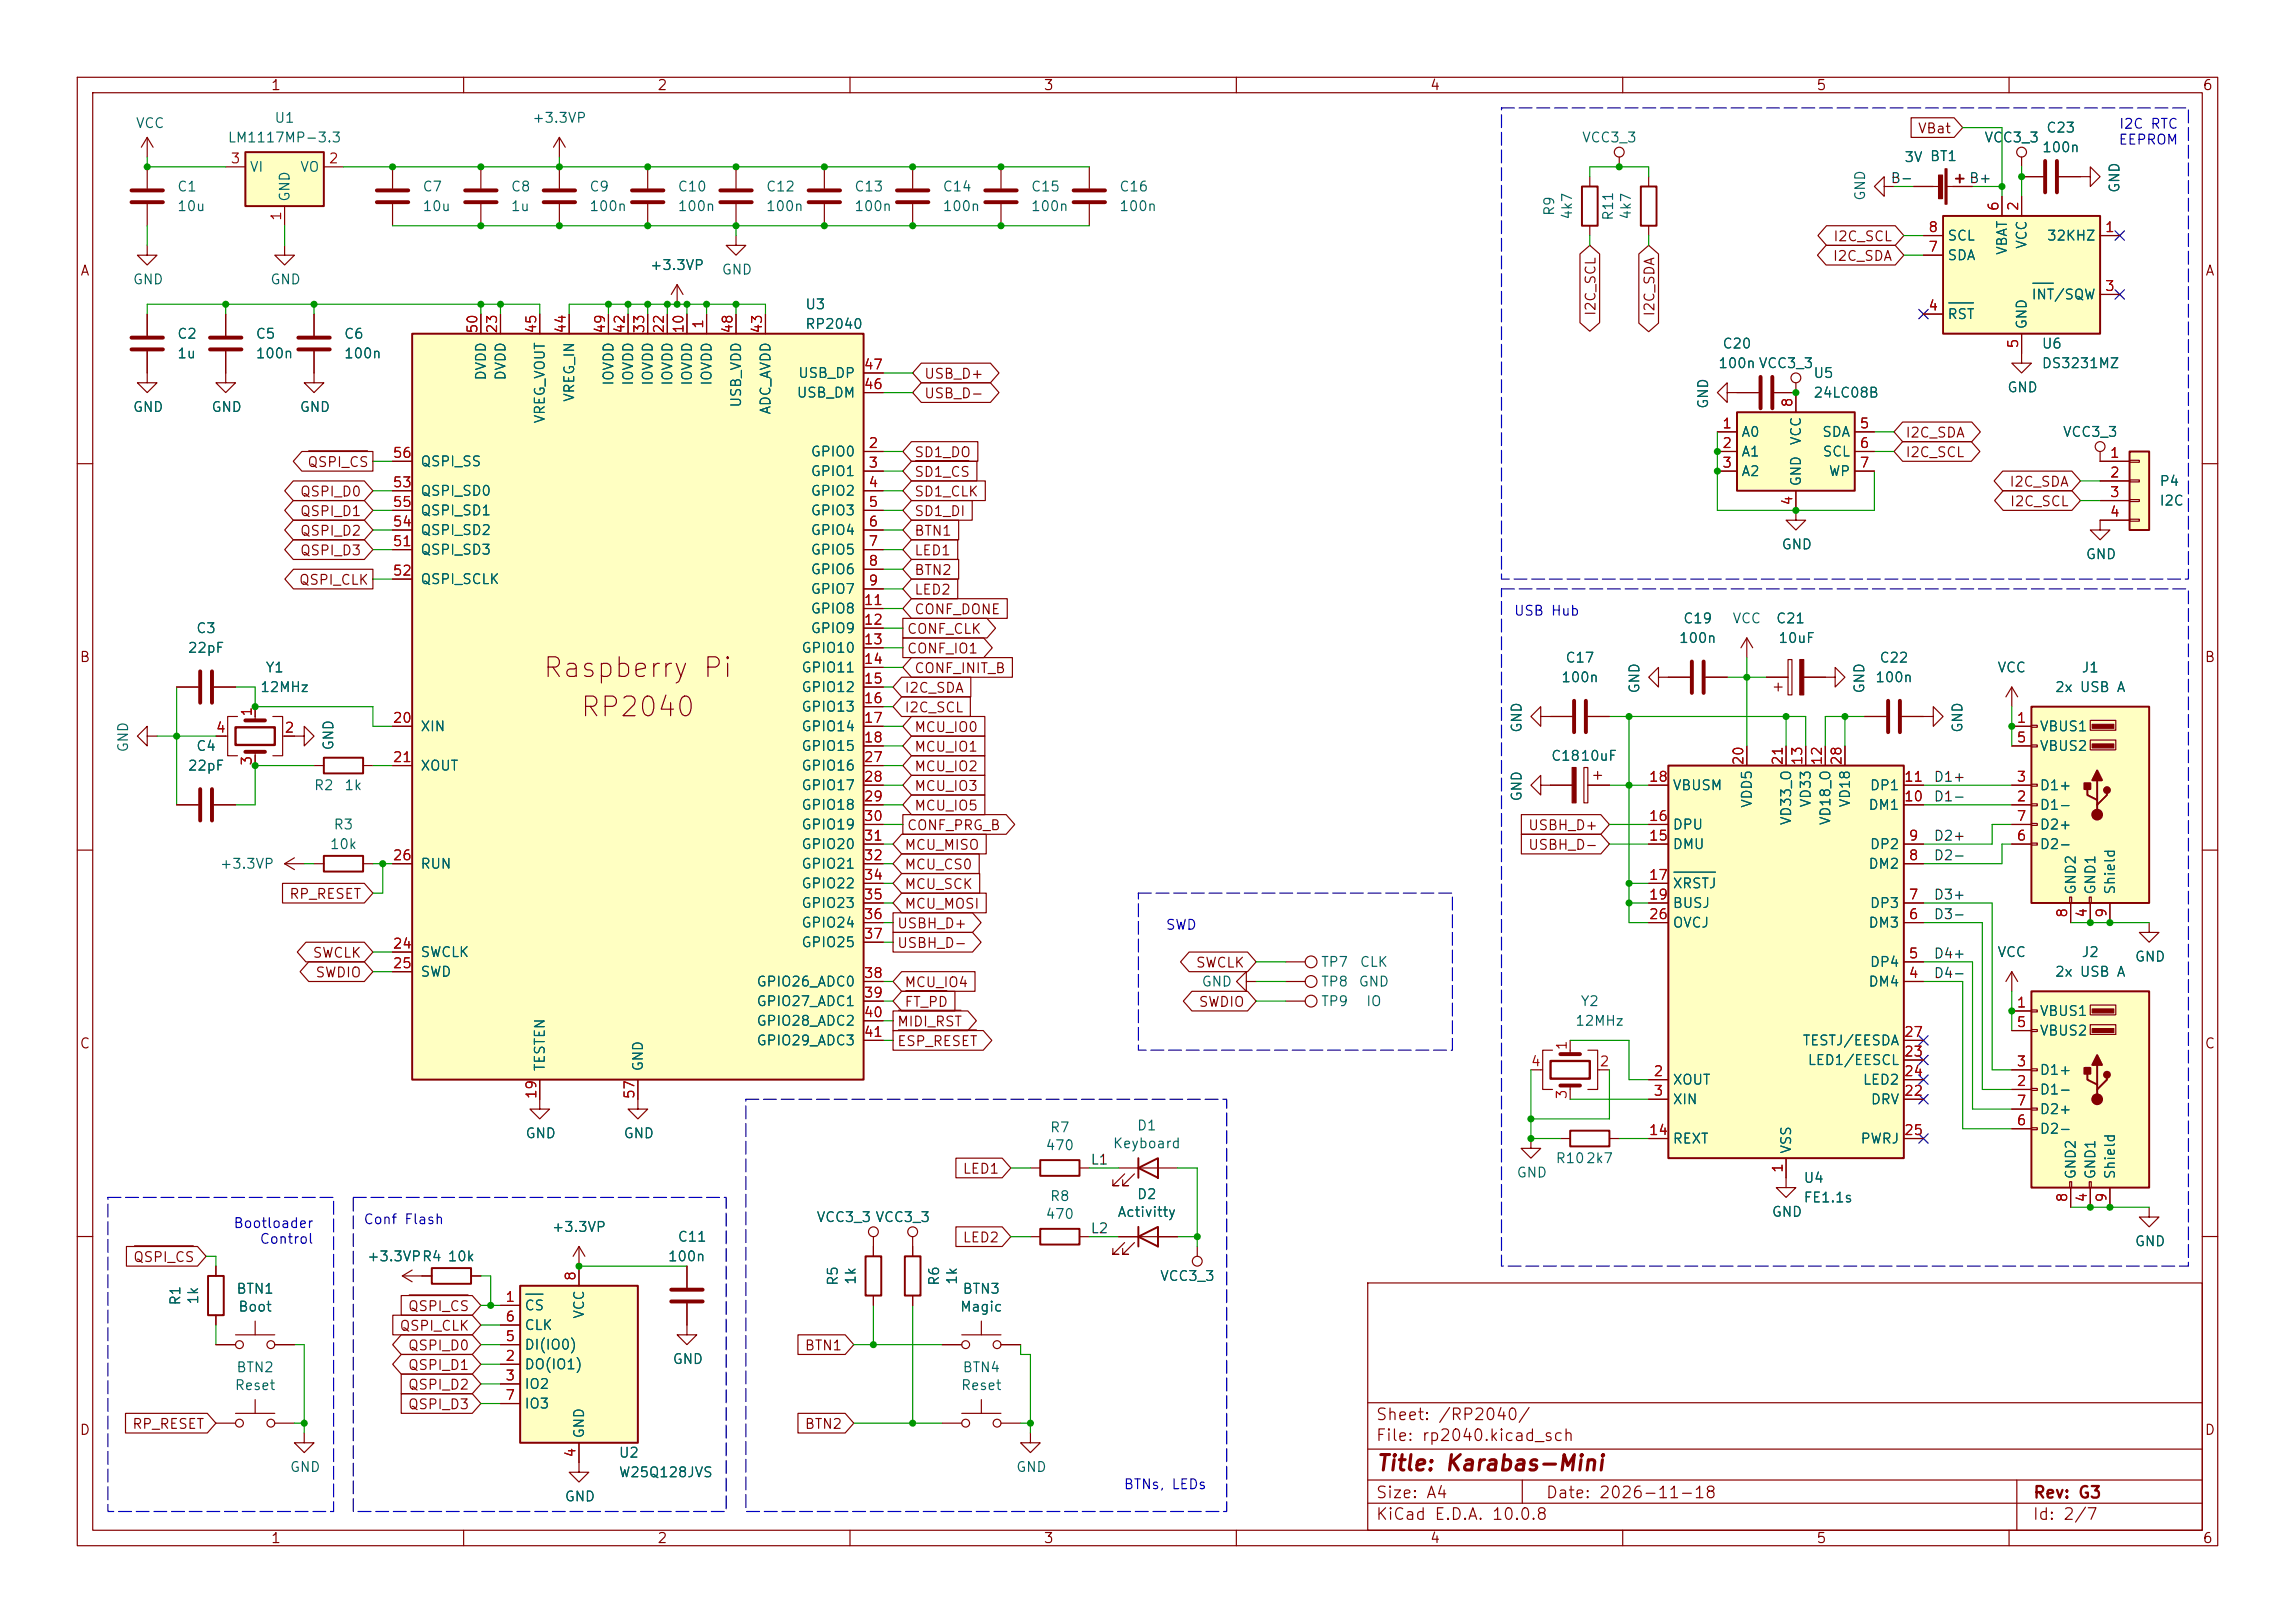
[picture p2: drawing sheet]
<svg xmlns="http://www.w3.org/2000/svg" width="297mm" height="210mm" viewBox="0 0 297 210" stroke-linecap="round" stroke-linejoin="round" font-family="sans-serif">
<defs><g id="words">
<g font-size="2.5" fill="#840000">
<text x="70.1" y="88.3">Raspberry Pi</text>
<text x="74.9" y="93.4">RP2040</text>
</g>
<text font-size="2" fill="#840000" x="178" y="190.8">Title: Karabas-Mini</text>
<g font-size="1.5" fill="#840000">
<text x="178" y="184.1">Sheet: /RP2040/</text>
<text x="178" y="186.8">File: rp2040.kicad_sch</text>
<text x="178" y="197">KiCad E.D.A. 10.0.8</text>
<text x="178" y="194.2">Size: A4</text>
<text x="200" y="194.2">Date: 2026-11-18</text>
<text x="263" y="197">Id: 2/7</text>
<text x="263" y="194.2">Rev: G3</text>
</g>
<g font-size="1.3" fill="#840000">
<text x="35" y="12">1</text>
<text x="85" y="12">2</text>
<text x="135" y="12">3</text>
<text x="185" y="12">4</text>
<text x="235" y="12">5</text>
<text x="285" y="12">6</text>
<text x="248.1" y="17.6">VBat</text>
<text x="10.3" y="36">A</text>
<text x="237.1" y="34.1">I2C_SDA</text>
<text x="237.2" y="31.5">I2C_SCL</text>
<text x="285.3" y="36">A</text>
<text x="206.8" y="41" transform="rotate(-90 206.8 41)">I2C_SCL</text>
<text x="214.4" y="41" transform="rotate(-90 214.4 41)">I2C_SDA</text>
<text x="119.5" y="49.3">USB_D+</text>
<text x="119.5" y="51.9">USB_D-</text>
<text x="118.2" y="59.5">SD1_DO</text>
<text x="246.5" y="59.5">I2C_SCL</text>
<text x="246.5" y="56.9">I2C_SDA</text>
<text x="38.7" y="64.6">QSPI_D0</text>
<text x="39.7" y="60.7">QSPI_CS</text>
<text x="118.2" y="62">SD1_CS</text>
<text x="118.2" y="64.6">SD1_CLK</text>
<text x="260" y="63.3">I2C_SDA</text>
<text x="260" y="65.8">I2C_SCL</text>
<text x="38.7" y="67.1">QSPI_D1</text>
<text x="38.7" y="69.6">QSPI_D2</text>
<text x="118.2" y="69.6">BTN1</text>
<text x="118.2" y="67.1">SD1_DI</text>
<text x="38.6" y="76">QSPI_CLK</text>
<text x="38.7" y="72.2">QSPI_D3</text>
<text x="118.2" y="72.2">LED1</text>
<text x="118.2" y="74.7">BTN2</text>
<text x="118.2" y="77.3">LED2</text>
<text x="117.3" y="82.3">CONF_CLK</text>
<text x="118.2" y="79.8">CONF_DONE</text>
<text x="10.2" y="86">B</text>
<text x="117" y="90">I2C_SDA</text>
<text x="117.3" y="84.9">CONF_IO1</text>
<text x="118.2" y="87.4">CONF_INIT_B</text>
<text x="285.2" y="86">B</text>
<text x="117" y="92.5">I2C_SCL</text>
<text x="118.2" y="95">MCU_IO0</text>
<text x="118.2" y="100.1">MCU_IO2</text>
<text x="118.2" y="97.6">MCU_IO1</text>
<text x="117.3" y="107.7">CONF_PRG_B</text>
<text x="118.2" y="102.7">MCU_IO3</text>
<text x="118.2" y="105.2">MCU_IO5</text>
<text x="197.7" y="107.7">USBH_D+</text>
<text x="117" y="110.3">MCU_MISO</text>
<text x="117" y="112.8">MCU_CS0</text>
<text x="197.7" y="110.3">USBH_D-</text>
<text x="37.4" y="116.6">RP_RESET</text>
<text x="117" y="115.4">MCU_SCK</text>
<text x="117" y="117.9">MCU_MOSI</text>
<text x="40.4" y="124.2">SWCLK</text>
<text x="116" y="120.4">USBH_D+</text>
<text x="116" y="123">USBH_D-</text>
<text x="154.7" y="125.5">SWCLK</text>
<text x="40.7" y="126.8">SWDIO</text>
<text x="117" y="128.1">MCU_IO4</text>
<text x="117" y="130.6">FT_PD</text>
<text x="155" y="130.6">SWDIO</text>
<text x="10.2" y="136">C</text>
<text x="116" y="135.7">ESP_RESET</text>
<text x="116" y="133.1">MIDI_RST</text>
<text x="285.2" y="136">C</text>
<text x="124.5" y="152.2">LED1</text>
<text x="124.5" y="161.1">LED2</text>
<text x="17.2" y="163.6">QSPI_CS</text>
<text x="51.6" y="172.5">QSPI_CLK</text>
<text x="52.7" y="170">QSPI_CS</text>
<text x="52.7" y="177.6">QSPI_D1</text>
<text x="52.7" y="175">QSPI_D0</text>
<text x="104.1" y="175">BTN1</text>
<text x="10.2" y="186">D</text>
<text x="17" y="185.2">RP_RESET</text>
<text x="52.7" y="182.7">QSPI_D3</text>
<text x="52.7" y="180.1">QSPI_D2</text>
<text x="104.1" y="185.2">BTN2</text>
<text x="285.2" y="186">D</text>
<text x="35" y="200">1</text>
<text x="85" y="200">2</text>
<text x="135" y="200">3</text>
<text x="185" y="200">4</text>
<text x="235" y="200">5</text>
<text x="285" y="200">6</text>
</g>
<g font-size="1.3" fill="#006464">
<text x="17.5" y="16.9">VCC</text>
<text x="35.4" y="16.2">U1</text>
<text x="68.8" y="16.2">+3.3VP</text>
<text x="264.7" y="17.5">C23</text>
<text x="29.4" y="18.7">LM1117MP-3.3</text>
<text x="32.2" y="22.6">VI</text>
<text x="38.8" y="22.6">VO</text>
<text x="204.6" y="18.7">VCC3_3</text>
<text x="246.4" y="21.3">3V BT1</text>
<text x="256.7" y="18.7">VCC3_3</text>
<text x="264.2" y="20">100n</text>
<text x="22.8" y="25.1">C1</text>
<text x="22.8" y="27.6">10u</text>
<text x="37.8" y="26.2" transform="rotate(-90 37.8 26.2)">GND</text>
<text x="54.6" y="25.1">C7</text>
<text x="54.6" y="27.6">10u</text>
<text x="66" y="25.1">C8</text>
<text x="66" y="27.6">1u</text>
<text x="76.2" y="25.1">C9</text>
<text x="76.2" y="27.6">100n</text>
<text x="87.6" y="25.1">C10</text>
<text x="87.6" y="27.6">100n</text>
<text x="99" y="25.1">C12</text>
<text x="99" y="27.6">100n</text>
<text x="110.5" y="25.1">C13</text>
<text x="110.5" y="27.6">100n</text>
<text x="121.9" y="25.1">C14</text>
<text x="121.9" y="27.6">100n</text>
<text x="133.3" y="25.1">C15</text>
<text x="133.3" y="27.6">100n</text>
<text x="144.8" y="25.1">C16</text>
<text x="144.8" y="27.6">100n</text>
<text x="201.4" y="28" transform="rotate(-90 201.4 28)">R9</text>
<text x="203.8" y="28.5" transform="rotate(-90 203.8 28.5)">4k7</text>
<text x="209.1" y="28.6" transform="rotate(-90 209.1 28.6)">R11</text>
<text x="211.4" y="28.5" transform="rotate(-90 211.4 28.5)">4k7</text>
<text x="241.7" y="26.1" transform="rotate(-90 241.7 26.1)">GND</text>
<text x="274.6" y="25" transform="rotate(-90 274.6 25)">GND</text>
<text x="84" y="35.3">+3.3VP</text>
<text x="93.3" y="35.8">GND</text>
<text x="251.9" y="34">SDA</text>
<text x="251.9" y="31.4">SCL</text>
<text x="260" y="33.1" transform="rotate(-90 260 33.1)">VBAT</text>
<text x="262.6" y="32.3" transform="rotate(-90 262.6 32.3)">VCC</text>
<text x="264.8" y="31.4">32KHZ</text>
<text x="17.1" y="37.1">GND</text>
<text x="34.9" y="37.1">GND</text>
<text x="104.1" y="40.3">U3</text>
<text x="251.9" y="41.6">RST</text>
<text x="262.8" y="39.1">INT/SQW</text>
<text x="22.8" y="44.1">C2</text>
<text x="22.8" y="46.7">1u</text>
<text x="33" y="44.1">C5</text>
<text x="33" y="46.7">100n</text>
<text x="44.4" y="44.1">C6</text>
<text x="44.4" y="46.7">100n</text>
<text x="104.1" y="42.9">RP2040</text>
<text x="222.3" y="48">100n VCC3_3</text>
<text x="222.8" y="45.4">C20</text>
<text x="262.6" y="42.7" transform="rotate(-90 262.6 42.7)">GND</text>
<text x="264.1" y="45.4">U6</text>
<text x="264.1" y="48">DS3231MZ</text>
<text x="17.1" y="53.6">GND</text>
<text x="27.3" y="53.6">GND</text>
<text x="38.7" y="53.6">GND</text>
<text x="63.2" y="49.3" transform="rotate(-90 63.2 49.3)">DVDD</text>
<text x="65.7" y="49.3" transform="rotate(-90 65.7 49.3)">DVDD</text>
<text x="74.6" y="52.1" transform="rotate(-90 74.6 52.1)">VREG_IN</text>
<text x="79.7" y="50" transform="rotate(-90 79.7 50)">IOVDD</text>
<text x="82.2" y="50" transform="rotate(-90 82.2 50)">IOVDD</text>
<text x="84.8" y="50" transform="rotate(-90 84.8 50)">IOVDD</text>
<text x="87.3" y="50" transform="rotate(-90 87.3 50)">IOVDD</text>
<text x="89.9" y="50" transform="rotate(-90 89.9 50)">IOVDD</text>
<text x="92.4" y="50" transform="rotate(-90 92.4 50)">IOVDD</text>
<text x="96.2" y="52.8" transform="rotate(-90 96.2 52.8)">USB_VDD</text>
<text x="100" y="53.7" transform="rotate(-90 100 53.7)">ADC_AVDD</text>
<text x="103" y="51.8">USB_DM</text>
<text x="103.2" y="49.2">USB_DP</text>
<text x="221.4" y="53" transform="rotate(-90 221.4 53)">GND</text>
<text x="234.6" y="49.2">U5</text>
<text x="234.6" y="51.8">24LC08B</text>
<text x="259.7" y="51.1">GND</text>
<text x="70.8" y="54.9" transform="rotate(-90 70.8 54.9)">VREG_VOUT</text>
<text x="104.8" y="59.4">GPIO0</text>
<text x="225.3" y="56.8">A0</text>
<text x="225.3" y="59.4">A1</text>
<text x="233.4" y="57.7" transform="rotate(-90 233.4 57.7)">VCC</text>
<text x="235.7" y="56.8">SDA</text>
<text x="235.8" y="59.4">SCL</text>
<text x="266.9" y="56.8">VCC3_3</text>
<text x="54.3" y="64.5">QSPI_SD0</text>
<text x="54.3" y="60.7">QSPI_SS</text>
<text x="104.8" y="61.9">GPIO1</text>
<text x="104.8" y="64.5">GPIO2</text>
<text x="225.3" y="61.9">A2</text>
<text x="233.4" y="63" transform="rotate(-90 233.4 63)">GND</text>
<text x="236.6" y="61.9">WP</text>
<text x="279.4" y="63.2">P4</text>
<text x="279.4" y="65.7">I2C</text>
<text x="54.3" y="69.5">QSPI_SD2</text>
<text x="54.3" y="67">QSPI_SD1</text>
<text x="104.8" y="67">GPIO3</text>
<text x="104.8" y="69.5">GPIO4</text>
<text x="230.5" y="71.4">GND</text>
<text x="54.3" y="72.1">QSPI_SD3</text>
<text x="54.3" y="75.9">QSPI_SCLK</text>
<text x="104.8" y="72.1">GPIO5</text>
<text x="104.8" y="74.6">GPIO6</text>
<text x="104.8" y="77.2">GPIO7</text>
<text x="269.8" y="72.7">GND</text>
<text x="25.3" y="82.2">C3</text>
<text x="104.8" y="79.7">GPIO8</text>
<text x="104.8" y="82.2">GPIO9</text>
<text x="217.2" y="83.5">100n</text>
<text x="217.7" y="81">C19</text>
<text x="224.1" y="81">VCC</text>
<text x="229.8" y="81">C21</text>
<text x="230.1" y="83.5">10uF</text>
<text x="24.2" y="84.8">22pF</text>
<text x="33.6" y="89.9">12MHz</text>
<text x="34.3" y="87.3">Y1</text>
<text x="103.6" y="84.8">GPIO10</text>
<text x="103.6" y="87.3">GPIO11</text>
<text x="103.6" y="89.9">GPIO12</text>
<text x="202" y="88.6">100n</text>
<text x="202.5" y="86.1">C17</text>
<text x="212.5" y="89.8" transform="rotate(-90 212.5 89.8)">GND</text>
<text x="241.6" y="89.8" transform="rotate(-90 241.6 89.8)">GND</text>
<text x="242.6" y="88.6">100n</text>
<text x="243.1" y="86.1">C22</text>
<text x="258.4" y="87.3">VCC</text>
<text x="265.8" y="89.9">2x USB A</text>
<text x="269.3" y="87.3">J1</text>
<text x="54.3" y="94.9">XIN</text>
<text x="103.6" y="92.4">GPIO13</text>
<text x="103.6" y="94.9">GPIO14</text>
<text x="197.2" y="94.9" transform="rotate(-90 197.2 94.9)">GND</text>
<text x="254.3" y="94.9" transform="rotate(-90 254.3 94.9)">GND</text>
<text x="263.9" y="94.9">VBUS1</text>
<text x="16.9" y="97.4" transform="rotate(-90 16.9 97.4)">GND</text>
<text x="24.2" y="100">22pF</text>
<text x="25.3" y="97.5">C4</text>
<text x="43.5" y="97.2" transform="rotate(-90 43.5 97.2)">GND</text>
<text x="54.3" y="100">XOUT</text>
<text x="103.6" y="97.5">GPIO15</text>
<text x="103.6" y="100">GPIO16</text>
<text x="200.6" y="98.8">C1810uF</text>
<text x="263.9" y="97.5">VBUS2</text>
<text x="40.5" y="102.6">R2</text>
<text x="43.1" y="107.6">R3</text>
<text x="44.5" y="102.6">1k</text>
<text x="103.6" y="102.6">GPIO17</text>
<text x="103.6" y="105.1">GPIO18</text>
<text x="103.6" y="107.6">GPIO19</text>
<text x="197.2" y="103.8" transform="rotate(-90 197.2 103.8)">GND</text>
<text x="216.4" y="107.6">DPU</text>
<text x="216.4" y="102.6">VBUSM</text>
<text x="227" y="104.6" transform="rotate(-90 227 104.6)">VDD5</text>
<text x="232.1" y="106.9" transform="rotate(-90 232.1 106.9)">VD33_O</text>
<text x="234.6" y="104.6" transform="rotate(-90 234.6 104.6)">VD33</text>
<text x="237.2" y="106.9" transform="rotate(-90 237.2 106.9)">VD18_O</text>
<text x="239.7" y="104.6" transform="rotate(-90 239.7 104.6)">VD18</text>
<text x="241.7" y="105.1">DM1</text>
<text x="241.9" y="102.6">DP1</text>
<text x="263.9" y="105.1">D1-</text>
<text x="263.9" y="102.6">D1+</text>
<text x="263.9" y="107.6">D2+</text>
<text x="28.4" y="112.7">+3.3VP</text>
<text x="42.6" y="110.2">10k</text>
<text x="54.3" y="112.7">RUN</text>
<text x="103.6" y="110.2">GPIO20</text>
<text x="103.6" y="112.7">GPIO21</text>
<text x="216.4" y="110.2">DMU</text>
<text x="241.7" y="112.7">DM2</text>
<text x="241.9" y="110.2">DP2</text>
<text x="263.9" y="110.2">D2-</text>
<text x="103.6" y="115.3">GPIO22</text>
<text x="103.6" y="117.8">GPIO23</text>
<text x="216.4" y="115.3">XRSTJ</text>
<text x="216.4" y="117.8">BUSJ</text>
<text x="241.9" y="117.8">DP3</text>
<text x="268.9" y="115.9" transform="rotate(-90 268.9 115.9)">GND2</text>
<text x="271.5" y="115.9" transform="rotate(-90 271.5 115.9)">GND1</text>
<text x="274" y="115.9" transform="rotate(-90 274 115.9)">Shield</text>
<text x="54.3" y="124.2">SWCLK</text>
<text x="103.6" y="120.3">GPIO24</text>
<text x="103.6" y="122.9">GPIO25</text>
<text x="170.9" y="125.4">TP7</text>
<text x="175.9" y="125.4">CLK</text>
<text x="216.4" y="120.3">OVCJ</text>
<text x="241.7" y="120.3">DM3</text>
<text x="241.9" y="125.4">DP4</text>
<text x="258.4" y="124.2">VCC</text>
<text x="269.3" y="124.2">J2</text>
<text x="276.2" y="124.7">GND</text>
<text x="54.3" y="126.7">SWD</text>
<text x="97.8" y="128">GPIO26_ADC0</text>
<text x="97.8" y="130.5">GPIO27_ADC1</text>
<text x="155.4" y="128">GND</text>
<text x="170.9" y="130.5">TP9</text>
<text x="170.9" y="128">TP8</text>
<text x="175.7" y="128">GND</text>
<text x="176.7" y="130.5">IO</text>
<text x="204.5" y="130.5">Y2</text>
<text x="241.7" y="128">DM4</text>
<text x="263.9" y="131.8">VBUS1</text>
<text x="265.8" y="126.7">2x USB A</text>
<text x="97.8" y="133">GPIO28_ADC2</text>
<text x="97.8" y="135.6">GPIO29_ADC3</text>
<text x="203.8" y="133">12MHz</text>
<text x="233.2" y="135.6">TESTJ/EESDA</text>
<text x="263.9" y="134.3">VBUS2</text>
<text x="70.8" y="138.7" transform="rotate(-90 70.8 138.7)">TESTEN</text>
<text x="83.5" y="138.7" transform="rotate(-90 83.5 138.7)">GND</text>
<text x="216.4" y="140.7">XOUT</text>
<text x="216.4" y="143.2">XIN</text>
<text x="233.9" y="138.1">LED1/EESCL</text>
<text x="241" y="140.7">LED2</text>
<text x="242" y="143.2">DRV</text>
<text x="263.9" y="141.9">D1-</text>
<text x="263.9" y="139.4">D1+</text>
<text x="67.9" y="147.6">GND</text>
<text x="80.6" y="147.6">GND</text>
<text x="135.2" y="149.1">470</text>
<text x="135.8" y="146.8">R7</text>
<text x="143.9" y="148.9">Keyboard</text>
<text x="147" y="146.6">D1</text>
<text x="216.4" y="148.3">REXT</text>
<text x="232.1" y="149.4" transform="rotate(-90 232.1 149.4)">VSS</text>
<text x="240.7" y="148.3">PWRJ</text>
<text x="263.9" y="147">D2-</text>
<text x="263.9" y="144.5">D2+</text>
<text x="135.8" y="155.7">R8</text>
<text x="147" y="155.5">D2</text>
<text x="196.2" y="152.7">GND</text>
<text x="201.2" y="150.8">R102k7</text>
<text x="233.3" y="153.4">U4</text>
<text x="233.3" y="155.9">FE1.1s</text>
<text x="268.9" y="152.7" transform="rotate(-90 268.9 152.7)">GND2</text>
<text x="271.5" y="152.7" transform="rotate(-90 271.5 152.7)">GND1</text>
<text x="274" y="152.7" transform="rotate(-90 274 152.7)">Shield</text>
<text x="71.3" y="159.7">+3.3VP</text>
<text x="87.6" y="161">C11</text>
<text x="105.6" y="158.4">VCC3_3 VCC3_3</text>
<text x="135.2" y="158">470</text>
<text x="144.5" y="157.8">Activitty</text>
<text x="229.2" y="157.8">GND</text>
<text x="276.2" y="161.6">GND</text>
<text x="30.5" y="167.7">BTN1</text>
<text x="47.4" y="163.5">+3.3VPR4</text>
<text x="57.8" y="163.5">10k</text>
<text x="86.3" y="163.5">100n</text>
<text x="108.7" y="166.5" transform="rotate(-90 108.7 166.5)">R5</text>
<text x="111" y="166.3" transform="rotate(-90 111 166.3)">1k</text>
<text x="121.8" y="166.5" transform="rotate(-90 121.8 166.5)">R6</text>
<text x="124.2" y="166.3" transform="rotate(-90 124.2 166.3)">1k</text>
<text x="124.5" y="167.7">BTN3</text>
<text x="150" y="166.1">VCC3_3</text>
<text x="23.6" y="169" transform="rotate(-90 23.6 169)">R1</text>
<text x="26" y="168.9" transform="rotate(-90 26 168.9)">1k</text>
<text x="30.7" y="170">Boot</text>
<text x="67.8" y="169.9">CS</text>
<text x="67.8" y="172.4">CLK</text>
<text x="75.9" y="170.7" transform="rotate(-90 75.9 170.7)">VCC</text>
<text x="124.2" y="170">Magic</text>
<text x="30.5" y="177.9">BTN2</text>
<text x="67.8" y="177.5">DO(IO1)</text>
<text x="67.8" y="175">DI(IO0)</text>
<text x="87" y="176.8">GND</text>
<text x="124.5" y="177.9">BTN4</text>
<text x="30.3" y="180.2">Reset</text>
<text x="67.8" y="180">IO2</text>
<text x="67.8" y="182.6">IO3</text>
<text x="124.3" y="180.2">Reset</text>
<text x="37.4" y="190.8">GND</text>
<text x="75.9" y="186.2" transform="rotate(-90 75.9 186.2)">GND</text>
<text x="80" y="188.9">U2</text>
<text x="80" y="191.5">W25Q128JVS</text>
<text x="131.4" y="190.8">GND</text>
<text x="73" y="194.6">GND</text>
</g>
<g font-size="1.3" fill="#0000c2">
<text x="274.2" y="17">I2C RTC</text>
<text x="274.1" y="19">EEPROM</text>
<text x="195.8" y="80">USB Hub</text>
<text x="150.8" y="120.6">SWD</text>
<text x="30.1" y="159.2">Bootloader</text>
<text x="33.5" y="161.3">Control</text>
<text x="47" y="158.7">Conf Flash</text>
<text x="145.3" y="193">BTNs, LEDs</text>
</g>
<g font-size="1.3" fill="#a90000">
<text x="29.7" y="21.5">3</text>
<text x="42.4" y="21.5">2</text>
<text x="36.7" y="28.7" transform="rotate(-90 36.7 28.7)">1</text>
<text x="258.9" y="27.4" transform="rotate(-90 258.9 27.4)">6</text>
<text x="261.5" y="27.4" transform="rotate(-90 261.5 27.4)">2</text>
<text x="249.5" y="32.9">7</text>
<text x="249.5" y="30.3">8</text>
<text x="272.3" y="30.3">1</text>
<text x="249.5" y="40.5">4</text>
<text x="272.3" y="38">3</text>
<text x="62.1" y="43.2" transform="rotate(-90 62.1 43.2)">50</text>
<text x="64.6" y="43.2" transform="rotate(-90 64.6 43.2)">23</text>
<text x="69.7" y="43.2" transform="rotate(-90 69.7 43.2)">45</text>
<text x="73.5" y="43.2" transform="rotate(-90 73.5 43.2)">44</text>
<text x="78.6" y="43.2" transform="rotate(-90 78.6 43.2)">49</text>
<text x="81.1" y="43.2" transform="rotate(-90 81.1 43.2)">42</text>
<text x="83.7" y="43.2" transform="rotate(-90 83.7 43.2)">33</text>
<text x="86.2" y="43.2" transform="rotate(-90 86.2 43.2)">22</text>
<text x="88.8" y="43.2" transform="rotate(-90 88.8 43.2)">10</text>
<text x="91.3" y="42.6" transform="rotate(-90 91.3 42.6)">1</text>
<text x="95.1" y="43.2" transform="rotate(-90 95.1 43.2)">48</text>
<text x="98.9" y="43.2" transform="rotate(-90 98.9 43.2)">43</text>
<text x="261.5" y="45.2" transform="rotate(-90 261.5 45.2)">5</text>
<text x="111.7" y="50.7">46</text>
<text x="111.7" y="48.1">47</text>
<text x="232.3" y="52.8" transform="rotate(-90 232.3 52.8)">8</text>
<text x="50.7" y="59.6">56</text>
<text x="112.3" y="58.3">2</text>
<text x="222.8" y="55.7">1</text>
<text x="222.8" y="58.3">2</text>
<text x="240.6" y="55.7">5</text>
<text x="240.6" y="58.3">6</text>
<text x="273" y="59.6">1</text>
<text x="50.7" y="63.4">53</text>
<text x="50.7" y="65.9">55</text>
<text x="112.3" y="60.8">3</text>
<text x="112.3" y="63.4">4</text>
<text x="112.3" y="65.9">5</text>
<text x="222.8" y="60.8">3</text>
<text x="232.3" y="65.5" transform="rotate(-90 232.3 65.5)">4</text>
<text x="240.6" y="60.8">7</text>
<text x="273" y="62.1">2</text>
<text x="273" y="64.6">3</text>
<text x="50.7" y="71">51</text>
<text x="50.7" y="68.4">54</text>
<text x="112.3" y="68.4">6</text>
<text x="112.3" y="71">7</text>
<text x="273" y="67.2">4</text>
<text x="50.7" y="74.8">52</text>
<text x="112.3" y="73.5">8</text>
<text x="112.3" y="76.1">9</text>
<text x="111.7" y="78.6">11</text>
<text x="111.7" y="81.1">12</text>
<text x="111.7" y="83.7">13</text>
<text x="111.7" y="86.2">14</text>
<text x="111.7" y="88.8">15</text>
<text x="27.8" y="95.1">4</text>
<text x="32.9" y="92.8" transform="rotate(-90 32.9 92.8)">1</text>
<text x="36.7" y="95.1">2</text>
<text x="50.7" y="93.8">20</text>
<text x="111.7" y="91.3">16</text>
<text x="111.7" y="93.8">17</text>
<text x="260.9" y="93.8">1</text>
<text x="32.9" y="99.2" transform="rotate(-90 32.9 99.2)">3</text>
<text x="50.7" y="98.9">21</text>
<text x="111.7" y="96.4">18</text>
<text x="111.7" y="98.9">27</text>
<text x="111.7" y="101.5">28</text>
<text x="213.3" y="101.5">18</text>
<text x="225.9" y="99.1" transform="rotate(-90 225.9 99.1)">20</text>
<text x="231" y="99.1" transform="rotate(-90 231 99.1)">21</text>
<text x="233.5" y="99.1" transform="rotate(-90 233.5 99.1)">13</text>
<text x="236.1" y="99.1" transform="rotate(-90 236.1 99.1)">12</text>
<text x="238.6" y="99.1" transform="rotate(-90 238.6 99.1)">28</text>
<text x="246.3" y="101.5">11</text>
<text x="260.9" y="101.5">3</text>
<text x="260.9" y="96.4">5</text>
<text x="111.7" y="104">29</text>
<text x="111.7" y="106.5">30</text>
<text x="213.3" y="106.5">16</text>
<text x="246.3" y="104">10</text>
<text x="260.9" y="104">2</text>
<text x="260.9" y="106.5">7</text>
<text x="50.7" y="111.6">26</text>
<text x="111.7" y="109.1">31</text>
<text x="111.7" y="111.6">32</text>
<text x="213.3" y="109.1">15</text>
<text x="246.9" y="111.6">8</text>
<text x="246.9" y="109.1">9</text>
<text x="260.9" y="109.1">6</text>
<text x="111.7" y="114.2">34</text>
<text x="111.7" y="116.7">35</text>
<text x="111.7" y="119.2">36</text>
<text x="213.3" y="114.2">17</text>
<text x="213.3" y="116.7">19</text>
<text x="213.3" y="119.2">26</text>
<text x="246.9" y="119.2">6</text>
<text x="246.9" y="116.7">7</text>
<text x="267.8" y="118.8" transform="rotate(-90 267.8 118.8)">8</text>
<text x="270.4" y="118.8" transform="rotate(-90 270.4 118.8)">4</text>
<text x="272.9" y="118.8" transform="rotate(-90 272.9 118.8)">9</text>
<text x="50.7" y="123.1">24</text>
<text x="50.7" y="125.6">25</text>
<text x="111.7" y="121.8">37</text>
<text x="246.9" y="124.3">5</text>
<text x="111.7" y="126.9">38</text>
<text x="111.7" y="129.4">39</text>
<text x="111.7" y="131.9">40</text>
<text x="246.9" y="126.9">4</text>
<text x="260.9" y="130.7">1</text>
<text x="111.7" y="134.5">41</text>
<text x="203.1" y="136" transform="rotate(-90 203.1 136)">1</text>
<text x="246.3" y="137">23</text>
<text x="246.3" y="134.5">27</text>
<text x="260.9" y="133.2">5</text>
<text x="69.7" y="142.3" transform="rotate(-90 69.7 142.3)">19</text>
<text x="82.4" y="142.3" transform="rotate(-90 82.4 142.3)">57</text>
<text x="198" y="138.3">4</text>
<text x="203.1" y="142.3" transform="rotate(-90 203.1 142.3)">3</text>
<text x="206.9" y="138.3">2</text>
<text x="213.9" y="139.6">2</text>
<text x="213.9" y="142.1">3</text>
<text x="246.3" y="142.1">22</text>
<text x="246.3" y="139.6">24</text>
<text x="260.9" y="140.8">2</text>
<text x="260.9" y="138.3">3</text>
<text x="260.9" y="143.4">7</text>
<text x="213.3" y="147.2">14</text>
<text x="246.3" y="147.2">25</text>
<text x="260.9" y="145.9">6</text>
<text x="231" y="151.9" transform="rotate(-90 231 151.9)">1</text>
<text x="267.8" y="155.7" transform="rotate(-90 267.8 155.7)">8</text>
<text x="270.4" y="155.7" transform="rotate(-90 270.4 155.7)">4</text>
<text x="272.9" y="155.7" transform="rotate(-90 272.9 155.7)">9</text>
<text x="74.8" y="165.8" transform="rotate(-90 74.8 165.8)">8</text>
<text x="65.3" y="168.8">1</text>
<text x="65.3" y="173.9">5</text>
<text x="65.3" y="171.3">6</text>
<text x="65.3" y="176.4">2</text>
<text x="65.3" y="178.9">3</text>
<text x="65.3" y="181.5">7</text>
<text x="74.8" y="188.7" transform="rotate(-90 74.8 188.7)">4</text>
</g>
<g font-size="1.3" fill="#0f0f0f">
<text x="244.6" y="24">B-</text>
<text x="254.7" y="24">B+</text>
<text x="250.2" y="101.5">D1+</text>
<text x="250.2" y="104">D1-</text>
<text x="250.2" y="109.1">D2+</text>
<text x="250.2" y="111.6">D2-</text>
<text x="250.2" y="119.3">D3-</text>
<text x="250.2" y="116.7">D3+</text>
<text x="250.2" y="124.3">D4+</text>
<text x="250.2" y="126.9">D4-</text>
<text x="141" y="151">L1</text>
<text x="141" y="159.9">L2</text>
</g>
</g></defs>
<g fill="none" stroke="#840000" stroke-width=".15">
<path d="M10 10h277v190h-277zM12 12h273v186h-273zM60 10v2M110 10v2M160 10v2M210 10v2M260 10v2M83.8 21.6v2.8M83.8 26.4v2.8M87.6 36.8l-.7 1.3M87.6 36.8l.8 1.3M87.6 36.8v2.6"/>
<path d="M95.2 30.5v1.3h1.3l-1.3 1.2-1.2-1.2h1.2M95.2 21.6v2.8M95.2 26.4v2.8M106.7 21.6v2.8M106.7 26.4v2.8M118.1 21.6v2.8M118.1 26.4v2.8M129.5 21.6v2.8M129.5 26.4v2.8M209.5 20.3v1.3M213.4 22.9v1.2M213.4 29.2v1.3"/>
<path d="M19 45.5v4h1.3l-1.3 1.3-1.2-1.3h1.2M19 40.6v2.8M29.2 45.5v4h1.3l-1.3 1.3-1.3-1.3h1.3M29.2 40.6v2.8M40.6 45.5v4h1.3l-1.3 1.3-1.2-1.3h1.2M40.6 40.6v2.8M232.4 49.5v1.3M10 60h2M232.4 66v1.3h1.3l-1.3 1.3-1.3-1.3h1.3M285 60h2M19 95.3v-1.3l-1.2 1.3 1.2 1.2v-1.2h1.3M22.9 88.9h2.8"/>
<path d="M27.7 88.9h2.8M27.9 95.3h1.6M30.7 92.7h-1.2v5.1h1.2M33 91.4v1.8M33 97.3v1.8M35.3 92.7h1.3v5.1h-1.3M36.6 95.3h2.8v-1.3l1.2 1.3-1.2 1.2v-1.2M10 110h2M285 110h2M69.8 142.2v1.3h1.3l-1.3 1.3-1.2-1.3h1.2M82.5 142.2v1.3h1.3l-1.3 1.3-1.2-1.3h1.2M133.3 151.1h1.3"/>
<path d="M139.7 151.1h1.3M144.8 151.1h7.6M145.5 151.9l-1.5 1.5h.8h-.8v-.7M146.8 151.9l-1.5 1.5h.7h-.7v-.7M10 160h2M74.9 161.3l-.7 1.3M74.9 161.3l.8 1.3M74.9 161.3v2.5M113 160v1.3M118.1 160v1.3M133.3 160h1.3M139.7 160h1.3"/>
<path d="M177 166h108v32h-108zM285 160h2M60 198v2M110 198v2M160 198v2M177 194.5h108M177 191.5h108M177 187.5h108M177 181.5h108M197 191.5v3M210 198v2M260 198v2"/>
<path d="M261 191.5v6.5"/>
<circle cx="209.5" cy="19.7" r=".63"/>
<circle cx="232.4" cy="48.9" r=".63"/>
<circle cx="113" cy="159.4" r=".63"/>
<circle cx="118.1" cy="159.4" r=".63"/>
</g>
<g fill="none" stroke="#840000" stroke-width=".51">
<path d="M81.8 24.6h4.1M81.8 26.2h4.1M93.2 24.6h4.1M93.2 26.2h4.1M104.6 24.6h4.1M104.6 26.2h4.1M116.1 24.6h4M116.1 26.2h4M127.5 24.6h4.1M127.5 26.2h4.1M17 43.7h4.1M17 45.2h4.1"/>
<path d="M27.2 43.7h4M27.2 45.2h4M38.6 43.7h4.1M38.6 45.2h4.1M25.9 86.9v4M27.4 86.9v4M31.7 93.2h2.6M31.7 97.3h2.6"/>
</g>
<path d="M212.3 24.1h2.1v5.1h-2.1zM134.6 159h5.1v2h-5.1zM134.6 150.1h5.1v2h-5.1zM147.3 151.1l2.6-1.2v2.5zM147.3 149.9v2.5" fill="none" stroke="#840000" stroke-width=".25"/>
<path d="M30.5 94.1h5.1v2.3h-5.1z" fill="none" stroke="#840000" stroke-width=".3"/>
<path d="M224.8 53.3h15.2v10.2h-15.2z" fill="#ffffc2"/>
<path d="M224.8 53.3h15.2v10.2h-15.2z" fill="none" stroke="#840000" stroke-width=".25"/>
<path d="M243.8 24.1v1.3l-1.2-1.3 1.2-1.2v1.2h1.3M222.2 55.9h2.6M222.2 58.4h2.6M232.4 50.8v2.5M240 55.9h2.6M240 58.4h2.6M222.2 61h2.6M232.4 63.5v2.5M240 61h2.6" fill="none" stroke="#840000" stroke-width=".15"/>
<path d="M262.9 91.4h15.2v25.4h-15.2z" fill="#ffffc2"/>
<path d="M262.9 91.4h15.2v25.4h-15.2zM270.1 101.6v1.3l1.3 .6v.6M271.4 101v2.5M272.7 102.2v.7l-1.3 1.2v.7" fill="none" stroke="#840000" stroke-width=".25"/>
<g fill="#840000" stroke="#840000" stroke-width=".25">
<path d="M271.4 99.7l.6 1.3h-1.2z"/>
<path d="M269.7 101.3h.8v.8h-.8z"/>
<circle cx="272.7" cy="102.2" r=".38"/>
<circle cx="271.4" cy="105.4" r=".63"/>
</g>
<g fill="#840000" stroke="#840000" stroke-width=".15">
<path d="M270.8 93.7h2.8v.5h-2.8z"/>
<path d="M270.8 96.3h2.8v.5h-2.8z"/>
<path d="M203.5 99.3h.5v4.6h-.5z"/>
</g>
<g fill="none" stroke="#840000" stroke-width=".15">
<path d="M199.4 92.7v-1.3l-1.3 1.3 1.3 1.3v-1.3h4.1M205 99.3h.5v4.6h-.5zM205.5 92.7h2.8M206.8 99.8v1M215.9 87.6h2.8M220.7 87.6h2.8M226.1 82.6l-.8 1.2M226.1 82.6l.7 1.2M226.1 82.6v2.5M260.3 94h2.6M260.3 96.5h2.6M262.9 93.9h.8v.2h-.8z"/>
<path d="M262.9 96.4h.8v.2h-.8zM270.5 93.2h3.3v1.3h-3.3zM270.5 95.8h3.3v1.2h-3.3zM199.4 101.6v-1.3l-1.3 1.3 1.3 1.3v-1.3h4.1M205.5 101.6h2.8M206.2 100.3h1.1M260.3 104.1h2.6M260.3 101.6h2.6M260.3 109.2h2.6M260.3 106.7h2.6M262.9 101.5h.8v.2h-.8zM262.9 104h.8v.3h-.8z"/>
<path d="M262.9 106.6h.8v.2h-.8zM262.9 109.1h.8v.2h-.8zM267.8 116.1h.3v.7h-.3zM268 116.8v2.6M270.4 116.1h.2v.7h-.2zM270.5 116.8v2.6M273 116.8v2.6M198.1 147.3v1.3h1.3l-1.3 1.3-1.3-1.3h1.3"/>
</g>
<path d="M203.7 90.7v4M205.2 90.7v4M218.9 85.6v4.1M220.5 85.6v4.1" fill="none" stroke="#840000" stroke-width=".51"/>
<path d="M215.9 99.1h30.5v50.8h-30.5z" fill="#ffffc2"/>
<path d="M215.9 99.1h30.5v50.8h-30.5zM147.3 158.8v2.5M203.2 146.3h5.1v2h-5.1zM112 162.6h2v5h-2zM147.3 160l2.6-1.2v2.5z" fill="none" stroke="#840000" stroke-width=".25"/>
<g fill="none" stroke="#840000" stroke-width=".15">
<path d="M141 21.6v2.8M141 26.4v2.8M214.6 87.6v-1.2l-1.2 1.2 1.2 1.3v-1.3h1.3M226.1 96.5v2.6M228.6 87.6h2.8M229.6 88.9h1M230.1 88.4v1M231.1 96.5v2.6M231.4 85.3h.5v4.6h-.5zM233.4 87.6h4.1v1.3l1.3-1.3-1.3-1.2v1.2M233.7 96.5v2.6M236.2 96.5v2.6"/>
<path d="M238.8 96.5v2.6M241.3 92.7h2.8M246.1 92.7h4.1v1.3l1.3-1.3-1.3-1.3v1.3M260.3 88.9l-.7 1.3M260.3 88.9l.8 1.3M260.3 88.9v2.5M213.4 119.4h2.5M213.4 116.8h2.5M213.4 109.2h2.5M213.4 101.6h2.5M213.4 106.7h2.5M213.4 114.3h2.5"/>
<path d="M246.4 119.4h2.5M246.4 116.8h2.5M246.4 111.8h2.5M246.4 109.2h2.5M246.4 104.1h2.5M246.4 101.6h2.5M278.1 119.4v1.3h1.3l-1.3 1.2-1.2-1.2h1.2M198.1 138.4h1.5M200.9 135.9h-1.3v5.1h1.3M203.2 134.6v1.8M205.5 135.9h1.3v5.1h-1.3M206.8 138.4h1.5"/>
<path d="M213.4 139.7h2.5M246.4 139.7h2.5M246.4 127h2.5M246.4 124.5h2.5M246.4 137.2h2.5M246.4 134.6h2.5M201.9 147.3h1.3M203.2 140.5v1.7M208.3 147.3h1.2M213.4 142.2h2.5M213.4 147.3h2.5M231.1 149.9v3.8h1.3l-1.3 1.2-1.2-1.2h1.2"/>
<path d="M246.4 142.2h2.5M246.4 147.3h2.5M278.1 156.2v1.3h1.3l-1.3 1.3-1.2-1.3h1.2M113 161.3v1.3M113 167.6v1.3M121.9 174h2.6M124.5 172.7h5M127 170.9v1.8M129.5 174h2.6M144.8 160h7.6M145.5 160.8l-1.5 1.5h.8h-.8v-.8M146.8 160.8l-1.5 1.5h.7h-.7v-.8"/>
<path d="M154.9 161.3v1.3M121.9 184.2h2.6M124.5 182.9h5M127 181.1v1.8M129.5 184.2h2.6"/>
<circle cx="125" cy="174" r=".51"/>
<circle cx="129" cy="174" r=".51"/>
<circle cx="154.9" cy="163.2" r=".63"/>
<circle cx="125" cy="184.2" r=".51"/>
<circle cx="129" cy="184.2" r=".51"/>
</g>
<path d="M216.6 112.9h5.4" fill="none" stroke="#006464" stroke-width=".15"/>
<path d="M138.9 24.6h4.1M138.9 26.2h4.1M244.3 90.7v4M245.9 90.7v4M201.9 136.4h2.6M201.9 140.5h2.6" fill="none" stroke="#840000" stroke-width=".51"/>
<path d="M200.7 137.3h5v2.3h-5z" fill="none" stroke="#840000" stroke-width=".3"/>
<path d="M232.9 85.3h.5v4.6h-.5z" fill="#840000" stroke="#840000" stroke-width=".15"/>
<path d="M262.9 128.3h15.2v25.4h-15.2z" fill="#ffffc2"/>
<path d="M262.9 128.3h15.2v25.4h-15.2zM270.1 138.4v1.3l1.3 .6v.7M271.4 137.8v2.5M272.7 139.1v.6l-1.3 1.3v.6M117.1 162.6h2v5h-2z" fill="none" stroke="#840000" stroke-width=".25"/>
<g fill="#840000" stroke="#840000" stroke-width=".25">
<path d="M271.4 136.5l.6 1.3h-1.2z"/>
<path d="M269.7 138.2h.8v.7h-.8z"/>
<circle cx="272.7" cy="139.1" r=".38"/>
<circle cx="271.4" cy="142.2" r=".63"/>
</g>
<g fill="#840000" stroke="#840000" stroke-width=".15">
<path d="M270.8 130.6h2.8v.5h-2.8z"/>
<path d="M270.8 133.1h2.8v.5h-2.8z"/>
</g>
<g fill="none" stroke="#840000" stroke-width=".15">
<path d="M260.3 130.8h2.6M260.3 138.4h2.6M260.3 133.4h2.6M260.3 125.7l-.7 1.3M260.3 125.7l.8 1.3M260.3 125.7v2.6M262.9 130.7h.8v.2h-.8zM262.9 133.2h.8v.3h-.8zM262.9 138.3h.8v.3h-.8zM270.5 130h3.3v1.3h-3.3zM270.5 132.6h3.3v1.3h-3.3zM260.3 141h2.6"/>
<path d="M260.3 146.1h2.6M260.3 143.5h2.6M262.9 140.8h.8v.3h-.8zM262.9 143.4h.8v.2h-.8zM262.9 145.9h.8v.3h-.8zM267.8 152.9h.3v.8h-.3zM268 153.7v2.5M270.4 152.9h.2v.8h-.2zM270.5 153.7v2.5M273 153.7v2.5M118.1 161.3v1.3M118.1 167.6v1.3"/>
<path d="M133.3 185.4v1.3h1.3l-1.3 1.3-1.2-1.3h1.2"/>
</g>
<path d="M67.3 166.4h15.2v20.3h-15.2z" fill="#ffffc2"/>
<path d="M204.7 24.1h2.1v5.1h-2.1zM253.1 23.1h1M253.6 22.6v1M67.3 166.4h15.2v20.3h-15.2z" fill="none" stroke="#840000" stroke-width=".25"/>
<g fill="none" stroke="#840000" stroke-width=".15">
<path d="M205.7 22.9v1.2M205.7 29.2v1.3M247.6 24.1h3.4M252 24.1h3.3M166.4 124.5h2.5M64.8 168.9h2.5M64.8 176.5h2.5M64.8 179.1h2.5M64.8 174h2.5M64.8 171.5h2.5M74.9 163.8v2.6M39.4 185.4v1.3h1.2l-1.2 1.3-1.3-1.3h1.3"/>
<path d="M64.8 181.6h2.5M74.9 186.7v2.5"/>
<circle cx="169.7" cy="124.5" r=".76"/>
</g>
<path d="M68 167.5h2.3" fill="none" stroke="#006464" stroke-width=".15"/>
<g fill="#840000" stroke="#840000" stroke-width=".15">
<path d="M251.7 21.8h.3v4.6h-.3z"/>
<path d="M250.9 22.7h.5v3h-.5z"/>
</g>
<path d="M251.5 27.9h20.3v15.3h-20.3z" fill="#ffffc2"/>
<path d="M251.5 27.9h20.3v15.3h-20.3zM26.9 165.1h2.1v5.1h-2.1z" fill="none" stroke="#840000" stroke-width=".25"/>
<g fill="none" stroke="#840000" stroke-width=".15">
<path d="M72.4 17.8v2.5M72.4 17.8l-.8 1.3M72.4 17.8l.8 1.3M19 31.8v1.2h1.3l-1.3 1.3-1.2-1.3h1.2M36.8 31.8v1.2h1.3l-1.3 1.3-1.2-1.3h1.2M50.8 21.6v2.8M50.8 26.4v2.8M62.2 21.6v2.8M62.2 26.4v2.8M72.4 21.6v2.8M72.4 26.4v2.8M248.9 30.5h2.6"/>
<path d="M248.9 33h2.6M259.1 25.4v2.5M261.6 20.3v1.3M261.6 25.4v2.5M271.8 30.5h2.5M271.8 38.1h2.5M248.9 40.6h2.6M261.6 43.2v2.5M161.3 127v1.3l-1.3-1.3 1.3-1.3v1.3h1.3M166.4 129.5h2.5M166.4 127h2.5M27.9 174h2.6"/>
<path d="M27.9 163.8v1.3M27.9 170.2v1.3M30.5 172.7h5.1M33 170.9v1.8M35.6 174h2.5M88.9 168.7v4h1.3l-1.3 1.3-1.3-1.3h1.3M88.9 163.8v2.8M74.9 189.2v1.3h1.3l-1.3 1.3-1.2-1.3h1.2"/>
<circle cx="261.6" cy="19.7" r=".63"/>
<circle cx="169.7" cy="129.5" r=".76"/>
<circle cx="169.7" cy="127" r=".76"/>
<circle cx="31" cy="174" r=".51"/>
<circle cx="35.1" cy="174" r=".51"/>
</g>
<path d="M252.2 39.2h3.2M263.1 36.7h2.6" fill="none" stroke="#006464" stroke-width=".15"/>
<path d="M48.8 24.6h4M48.8 26.2h4M60.2 24.6h4.1M60.2 26.2h4.1M70.4 24.6h4M70.4 26.2h4M86.9 168.4h4M86.9 166.9h4" fill="none" stroke="#840000" stroke-width=".51"/>
<path d="M31.7 19.7h10.2v7h-10.2z" fill="#ffffc2"/>
<path d="M31.7 19.7h10.2v7h-10.2zM41.9 98h5.1v2.1h-5.1zM41.9 110.7h5.1v2.1h-5.1zM55.9 164.1h5.1v2h-5.1z" fill="none" stroke="#840000" stroke-width=".25"/>
<g fill="none" stroke="#840000" stroke-width=".15">
<path d="M19 17.8l-.7 1.3M19 17.8l.8 1.3M19 17.8v2.5M19 21.6v2.8M19 26.4v2.8M29.2 21.6h2.5M36.8 26.7v2.5M41.9 21.6h2.5M223.5 50.8v-1.3l-1.3 1.3 1.3 1.3v-1.3h4.1M229.6 50.8h2.8M261.6 45.7v1.3h1.3l-1.3 1.3-1.3-1.3h1.3M271.8 67.3v1.3h1.2l-1.2 1.3-1.3-1.3h1.3"/>
<path d="M40.6 99.1h1.3M47 99.1h1.3M22.9 104.1h2.8M27.7 104.1h2.8M36.8 111.8h2.6M36.8 111.8l1.3 .7M38.1 111l-1.3 .8M40.6 111.8h1.3M47 111.8h1.3M52.1 165.1h3.8M52.1 165.1l1.2 .8M53.3 164.3l-1.2 .8"/>
<path d="M61 165.1h1.2"/>
</g>
<path d="M17 24.6h4.1M17 26.2h4.1M227.8 48.8v4M229.4 48.8v4M25.9 102.1v4.1M27.4 102.1v4.1" fill="none" stroke="#840000" stroke-width=".51"/>
<path d="M53.3 43.2h58.5v96.5h-58.5z" fill="#ffffc2"/>
<path d="M53.3 43.2h58.5v96.5h-58.5z" fill="none" stroke="#840000" stroke-width=".25"/>
<g fill="none" stroke="#840000" stroke-width=".15">
<path d="M50.8 59.7h2.5M62.2 40.6v2.6M64.8 40.6v2.6M69.8 40.6v2.6M73.7 40.6v2.6M78.7 40.6v2.6M81.3 40.6v2.6M83.8 40.6v2.6M86.4 40.6v2.6M88.9 40.6v2.6M91.4 40.6v2.6M95.2 40.6v2.6"/>
<path d="M99.1 40.6v2.6M111.8 58.4h2.5M111.8 50.8h2.5M111.8 48.3h2.5M50.8 63.5h2.5M50.8 66h2.5M50.8 68.6h2.5M50.8 71.1h2.5M50.8 74.9h2.5M111.8 61h2.5M111.8 63.5h2.5M111.8 66h2.5"/>
<path d="M111.8 68.6h2.5M111.8 71.1h2.5M111.8 73.7h2.5M111.8 76.2h2.5M111.8 78.7h2.5M50.8 94h2.5M50.8 99.1h2.5M111.8 81.3h2.5M111.8 83.8h2.5M111.8 86.4h2.5M111.8 88.9h2.5M111.8 91.4h2.5"/>
<path d="M111.8 94h2.5M111.8 96.5h2.5M111.8 99.1h2.5M50.8 111.8h2.5M111.8 111.8h2.5M111.8 101.6h2.5M111.8 104.1h2.5M111.8 106.7h2.5M111.8 109.2h2.5M111.8 114.3h2.5M111.8 116.8h2.5M111.8 119.4h2.5"/>
<path d="M50.8 123.2h2.5M50.8 125.7h2.5M69.8 139.7v2.5M82.5 139.7v2.5M111.8 121.9h2.5M111.8 127h2.5M111.8 129.5h2.5M111.8 132.1h2.5M111.8 134.6h2.5"/>
</g>
<path d="M275.6 58.4h2.5v10.2h-2.5z" fill="#ffffc2"/>
<path d="M275.6 58.4h2.5v10.2h-2.5z" fill="none" stroke="#840000" stroke-width=".25"/>
<g fill="none" stroke="#840000" stroke-width=".15">
<path d="M247.3 15.2h5.6l1.1 1.3-1.1 1.3h-5.6zM204.5 32.9l1.2-1.1 1.3 1.1v8.9l-1.3 1.1-1.2-1.1zM212.1 32.9l1.3-1.1 1.2 1.1v8.9l-1.2 1.1-1.3-1.1zM236.3 31.7h9l1.1 1.3-1.1 1.3h-9l-1.1-1.3zM236.4 29.2h8.9l1.1 1.3-1.1 1.3h-8.9l-1.1-1.3zM247.6 24.1h2.6M248.9 30.5h2.6M248.9 33h2.6M252.7 24.1h2.6M259.1 25.4v2.5M261.6 22.9h2.8M261.6 25.4v2.5"/>
<path d="M266.4 22.9h4.1v1.2l1.3-1.2-1.3-1.3v1.3M271.8 30.5h2.5M271.8 38.1h2.5M19 40.6v2.8M19 45.5v2.8M29.2 40.6v2.8M29.2 45.5v2.8M39.1 58.4h9.2v2.6h-9.2l-1.1-1.3zM39.9 58.3h7.7M40.6 40.6v2.8M40.6 45.5v2.8M50.8 59.7h2.5"/>
<path d="M62.2 40.6v2.6M64.8 40.6v2.6M69.8 40.6v2.6M73.7 40.6v2.6M78.7 40.6v2.6M81.3 40.6v2.6M83.8 40.6v2.6M86.4 40.6v2.6M88.9 40.6v2.6M91.4 40.6v2.6M95.2 40.6v2.6M99.1 40.6v2.6"/>
<path d="M111.8 50.8h2.5M111.8 58.4h2.5M111.8 48.3h2.5M118 59.7h8.4v2.5h-8.4l-1.2-1.2zM118 57.1h8.5v2.6h-8.5l-1.2-1.3zM118.5 59.6h6.9M119.2 47h9l1.1 1.3-1.1 1.2h-9l-1.1-1.2zM119.2 49.5h9l1.1 1.3-1.1 1.3h-9l-1.1-1.3zM222.2 55.9h2.6M222.2 58.4h2.6M224.8 50.8h2.8M229.6 50.8h2.8v2.5"/>
<path d="M240 55.9h2.6M240 58.4h2.6M246.2 57.1h8.9l1.1 1.3-1.1 1.3h-8.9l-1.1-1.3zM246.2 54.6h9l1.1 1.3-1.1 1.3h-9l-1.1-1.3zM248.9 40.6h2.6M261.6 43.2v2.5M271.8 58.4v1.3h3.8M275.6 59.6h1.3v.2h-1.3zM38 64.8h9.1l1.2 1.2-1.2 1.3h-9.1l-1.2-1.3zM38 69.8h9.1l1.2 1.3-1.2 1.3h-9.1l-1.2-1.3zM38 67.3h9.1l1.2 1.3-1.2 1.3h-9.1l-1.2-1.3zM38 62.2h9.1l1.2 1.3-1.2 1.3h-9.1l-1.2-1.3z"/>
<path d="M38 73.7h10.3v2.5h-10.3l-1.1-1.3zM50.8 63.5h2.5M50.8 66h2.5M50.8 68.6h2.5M50.8 71.1h2.5M50.8 74.9h2.5M111.8 61h2.5M111.8 63.5h2.5M111.8 66h2.5M111.8 68.6h2.5M111.8 71.1h2.5M111.8 73.7h2.5"/>
<path d="M111.8 76.2h2.5M111.8 78.7h2.5M118 67.3h6.1v2.6h-6.1l-1.2-1.3zM118 77.5h12.4v2.5h-12.4l-1.2-1.3zM118 62.2h9.5v2.6h-9.5l-1.2-1.3zM118 64.8h7.8v2.5h-7.8l-1.2-1.3zM118 69.8h5.9v2.6h-5.9l-1.2-1.3zM118 72.4h6.1v2.5h-6.1l-1.2-1.2zM118 74.9h5.9v2.6h-5.9l-1.2-1.3zM222.2 61h2.6M232.4 63.5v2.5M240 61h2.6"/>
<path d="M259.2 61h8.9l1.1 1.2-1.1 1.3h-8.9l-1.1-1.3zM259.2 63.5h8.9l1.1 1.3-1.1 1.2h-8.9l-1.1-1.2zM271.8 62.2h3.8M271.8 64.8h3.8M271.8 67.3h3.8M275.6 62.1h1.3v.3h-1.3zM275.6 64.6h1.3v.3h-1.3zM275.6 67.2h1.3v.2h-1.3zM22.9 88.9h2.8M27.7 88.9h2.8M27.9 95.3h1.3M33 91.4v1.3"/>
<path d="M33 97.8v1.3M36.8 95.3h1.3M50.8 94h2.5M50.8 99.1h2.5M111.8 94h2.5M111.8 96.5h2.5M111.8 88.9h2.5M111.8 81.3h2.5M111.8 83.8h2.5M111.8 86.4h2.5M111.8 91.4h2.5M111.8 99.1h2.5"/>
<path d="M116.7 90.2h8.9v2.5h-8.9l-1.1-1.3zM116.7 87.6h8.9v2.6h-8.9l-1.1-1.3zM116.8 82.5h10.5l1.1 1.3-1.1 1.3h-10.5zM116.8 80h10.9l1.1 1.3-1.1 1.3h-10.9zM118 97.8h9.4v2.5h-9.4l-1.2-1.2zM118 95.2h9.4v2.6h-9.4l-1.2-1.3zM118 92.7h9.4v2.6h-9.4l-1.2-1.3zM118 85.1h13v2.5h-13l-1.2-1.2zM200.7 92.7h2.8M205.5 92.7h2.8M215.9 87.6h2.8M220.7 87.6h2.8"/>
<path d="M226.1 96.5v2.6M228.6 87.6h2.8M231.1 96.5v2.6M233.4 87.6h2.8M233.7 96.5v2.6M236.2 96.5v2.6M238.8 96.5v2.6M241.3 92.7h2.8M246.1 92.7h2.8M260.3 94h2.6M260.3 96.5h2.6M22.9 104.1h2.8"/>
<path d="M27.7 104.1h2.8M36.6 114.3h10.5l1.2 1.3-1.2 1.2h-10.5zM50.8 111.8h2.5M111.8 119.4h2.5M111.8 116.8h2.5M111.8 111.8h2.5M111.8 109.2h2.5M111.8 104.1h2.5M111.8 101.6h2.5M111.8 106.7h2.5M111.8 114.3h2.5M115.6 118.1h10.3l1.1 1.3-1.1 1.3h-10.3z"/>
<path d="M116.7 107.9h10.9v2.6h-10.9l-1.1-1.3zM116.7 110.5h10v2.5h-10l-1.1-1.2zM116.7 113h10.1v2.6h-10.1l-1.1-1.3zM116.7 115.6h10.9v2.5h-10.9l-1.1-1.3zM116.8 105.4h13.4l1.1 1.3-1.1 1.3h-13.4zM118 100.3h9.4v2.6h-9.4l-1.2-1.3zM118 102.9h9.4v2.5h-9.4l-1.2-1.3zM196.9 107.9h10.3l1.1 1.3-1.1 1.3h-10.3zM196.9 105.4h10.3l1.1 1.3-1.1 1.3h-10.3zM200.7 101.6h2.8M205.5 101.6h2.8M213.4 119.4h2.5"/>
<path d="M213.4 116.8h2.5M213.4 109.2h2.5M213.4 101.6h2.5M213.4 106.7h2.5M213.4 114.3h2.5M246.4 119.4h2.5M246.4 116.8h2.5M246.4 111.8h2.5M246.4 109.2h2.5M246.4 104.1h2.5M246.4 101.6h2.5M260.3 109.2h2.6"/>
<path d="M260.3 104.1h2.6M260.3 101.6h2.6M260.3 106.7h2.6M268 116.8v2.6M270.5 116.8v2.6M273 116.8v2.6M39.6 121.9h7.5l1.2 1.3-1.2 1.3h-7.5l-1.1-1.3zM39.9 124.5h7.2l1.2 1.2-1.2 1.3h-7.2l-1.1-1.3zM50.8 123.2h2.5M50.8 125.7h2.5M69.8 139.7v2.5M82.5 139.7v2.5"/>
<path d="M111.8 127h2.5M111.8 134.6h2.5M111.8 121.9h2.5M111.8 129.5h2.5M111.8 132.1h2.5M115.6 133.3h11.6l1.2 1.3-1.2 1.3h-11.6zM115.6 130.8h9.6l1.2 1.3-1.2 1.3h-9.6zM115.6 120.6h10.3l1.1 1.3-1.1 1.3h-10.3zM116.3 133.3h10.1M116.3 130.7h8.1M116.7 125.7h9.5v2.6h-9.5l-1.1-1.3zM116.7 128.3h6.9v2.5h-6.9l-1.1-1.3z"/>
<path d="M117.2 128.2h5.3M153.9 123.2h7.5l1.2 1.3-1.2 1.2h-7.5l-1.1-1.2zM154.2 128.3h7.2l1.2 1.2-1.2 1.3h-7.2l-1.1-1.3zM213.4 139.7h2.5M246.4 139.7h2.5M246.4 127h2.5M246.4 124.5h2.5M246.4 137.2h2.5M246.4 134.6h2.5M260.3 130.8h2.6M260.3 138.4h2.6M260.3 133.4h2.6"/>
<path d="M123.7 158.7h6l1.1 1.3-1.1 1.3h-6zM123.7 149.9h6l1.1 1.2-1.1 1.3h-6zM213.4 142.2h2.5M213.4 147.3h2.5M231.1 149.9v2.5M246.4 142.2h2.5M246.4 147.3h2.5M260.3 141h2.6M260.3 146.1h2.6M260.3 143.5h2.6M268 153.7v2.5M270.5 153.7v2.5"/>
<path d="M273 153.7v2.5M16.4 161.3h9.2l1.1 1.3-1.1 1.2h-9.2zM17.4 161.2h7.6M27.9 174h2.6M27.9 163.8v1.3M27.9 170.2v1.3M35.6 174h2.5M50.8 170.2h10.3l1.1 1.3-1.1 1.2h-10.3zM51.9 175.3h9.2l1.1 1.2-1.1 1.3h-9.2l-1.1-1.3zM51.9 172.7h9.2l1.1 1.3-1.1 1.3h-9.2l-1.1-1.3zM51.9 167.6h9.2l1.1 1.3-1.1 1.3h-9.2zM51.9 177.8h9.2l1.1 1.3-1.1 1.2h-9.2z"/>
<path d="M53 167.6h7.6M54.6 165.1h1.3M61 165.1h1.2M64.8 174h2.5M64.8 168.9h2.5M64.8 176.5h2.5M64.8 179.1h2.5M64.8 171.5h2.5M74.9 163.8v2.6M88.9 163.8v2.8M88.9 168.7v2.8M103.3 172.7h6.1l1.1 1.3-1.1 1.3h-6.1z"/>
<path d="M113 161.3v1.3M113 167.6v1.3M118.1 161.3v1.3M118.1 167.6v1.3M121.9 174h2.6M129.5 174h2.6M144.8 160h2.5M149.9 160h2.5M16.2 182.9h10.6l1.1 1.3-1.1 1.2h-10.6zM27.9 184.2h2.6M30.5 182.9h5.1M33 181.1v1.8"/>
<path d="M35.6 184.2h2.5M51.9 180.3h9.2l1.1 1.3-1.1 1.3h-9.2zM64.8 181.6h2.5M74.9 186.7v2.5M103.3 182.9h6.1l1.1 1.3-1.1 1.2h-6.1z"/>
<circle cx="271.8" cy="57.8" r=".63"/>
<circle cx="31" cy="184.2" r=".51"/>
<circle cx="35.1" cy="184.2" r=".51"/>
</g>
<path d="M264.7 20.8v4.1M266.2 20.8v4.1" fill="none" stroke="#840000" stroke-width=".51"/>
<g fill="none" stroke="#009600" stroke-width=".15">
<path d="M254 16.5h5.1v8.9M19 20.3v1.3h10.2M19 29.2v2.6M29.2 39.4v1.2M36.8 29.2v2.6M40.6 39.4v1.2M44.4 21.6h96.6M50.8 29.2h90.2M62.2 39.4v1.2M64.8 39.4v1.2M72.4 20.3v1.3M78.7 39.4v1.2"/>
<path d="M81.3 39.4v1.2M83.8 39.4v1.2M86.4 39.4v1.2M88.9 39.4v1.2M91.4 39.4v1.2M95.2 29.2v1.3M95.2 39.4v1.2M205.7 22.9v-1.3h7.7v1.3M205.7 30.5v1.3M213.4 30.5v1.3M245.1 24.1h2.5M246.4 30.5h2.5"/>
<path d="M246.4 33h2.5M255.3 24.1h3.8M261.6 21.6v3.8M19 40.6v-1.2h50.8v1.2M48.3 59.7h2.5M73.7 40.6v-1.2h25.4v1.2M114.3 58.4h2.5M114.3 48.3h3.8M114.3 50.8h3.8M222.2 55.9v10.1h20.4v-5M242.6 58.4h2.5M242.6 55.9h2.5"/>
<path d="M48.3 66h2.5M48.3 63.5h2.5M48.3 68.6h2.5M48.3 71.1h2.5M48.3 74.9h2.5M114.3 66h2.5M114.3 63.5h2.5M114.3 68.6h2.5M114.3 71.1h2.5M114.3 61h2.5M114.3 73.7h2.5M114.3 76.2h2.5"/>
<path d="M114.3 78.7h2.5M269.2 62.2h2.6M269.2 64.8h2.6M20.3 95.3h7.6M22.9 88.9v15.2M30.5 88.9h2.5v2.5h15.3v2.6h2.5M40.6 99.1h-7.6v5h-2.5M48.3 99.1h2.5M114.3 91.4h1.3M114.3 88.9h1.3M114.3 99.1h2.5M114.3 96.5h2.5"/>
<path d="M114.3 94h2.5M114.3 83.8h2.5M114.3 81.3h2.5M114.3 86.4h2.5M208.3 92.7h25.4v3.8M210.8 92.7v26.7h2.6M223.5 87.6h5.1M226.1 85.1v11.4M231.1 92.7v3.8M238.8 92.7v3.8M241.3 92.7h-5.1v3.8M260.3 91.4v5.1"/>
<path d="M39.4 111.8h1.2M48.3 111.8h2.5M49.5 111.8v3.8h-1.2M114.3 106.7h2.5M114.3 116.8h1.3M114.3 104.1h2.5M114.3 109.2h1.3M114.3 111.8h1.3M114.3 101.6h2.5M114.3 114.3h1.3M114.3 119.4h1.3M208.3 106.7h5.1"/>
<path d="M208.3 109.2h5.1M208.3 101.6h5.1M210.8 116.8h2.6M210.8 114.3h2.6M248.9 116.8h8.9v21.6h2.5M248.9 104.1h11.4M248.9 101.6h11.4M248.9 119.4h7.6v21.6h3.8M260.3 106.7h-2.5v2.5h-8.9M260.3 109.2h-1.2v2.6h-10.2M268 119.4h10.1M48.3 123.2h2.5"/>
<path d="M48.3 125.7h2.5M114.3 127h1.3M114.3 121.9h1.3M114.3 134.6h1.3M114.3 132.1h1.3M114.3 129.5h1.3M162.6 127h3.8M162.6 129.5h3.8M162.6 124.5h3.8M198.1 138.4v8.9h3.8M203.2 134.6h7.6v5.1h2.6M208.3 138.4v6.4h-10.2"/>
<path d="M248.9 127h5.1v19.1h6.3M248.9 124.5h6.4v19h5M260.3 128.3v5.1M130.8 151.1h2.5M141 151.1h3.8M152.4 151.1h2.5v10.2M203.2 142.2h10.2M209.5 147.3h3.9M268 156.2h10.1M26.7 162.6h1.2v1.2M27.9 171.5v2.5M38.1 174h1.3v11.4"/>
<path d="M62.2 171.5h2.6M62.2 174h2.6M62.2 179.1h2.6M62.2 176.5h2.6M62.2 168.9h2.6M62.2 165.1h1.3v3.8M74.9 163.8h14M110.5 174h11.4M113 168.9v5.1M118.1 168.9v15.3M130.8 160h2.5M132.1 174v1.3h1.2v10.1"/>
<path d="M141 160h3.8M152.4 160h2.5M38.1 184.2h1.3M62.2 181.6h2.6M110.5 184.2h11.4M132.1 184.2h1.2"/>
</g>
<g fill="none" stroke="#000084" stroke-width=".15">
<path d="M273.7 37.5l1.2 1.2M273.7 29.9l1.2 1.2M274.9 37.5l-1.2 1.2M274.9 29.9l-1.2 1.2M248.3 40l1.2 1.2M249.5 40l-1.2 1.2M248.3 134l1.2 1.2M248.3 139.1l1.2 1.2M248.3 136.6l1.2 1.2M249.5 134l-1.2 1.2M249.5 139.1l-1.2 1.2M249.5 136.6l-1.2 1.2"/>
<path d="M248.3 146.7l1.2 1.2M248.3 141.6l1.2 1.2M249.5 146.7l-1.2 1.2M249.5 141.6l-1.2 1.2"/>
</g>
<path d="M194.3 14h88.9v60.9h-88.9zM194.3 76.2h88.9v87.6h-88.9zM147.3 115.6h40.7v20.3h-40.7zM14 154.9h29.2v40.7h-29.2zM45.7 154.9h48.3v40.7h-48.3zM96.5 142.2h62.2v53.4h-62.2z" fill="none" stroke="#0000c2" stroke-width=".15" stroke-dasharray="1.7 .6"/>
<path d="M252.2 39.2h3.2M263.1 36.7h2.6M216.6 112.9h5.4M68 167.5h2.3" fill="none" stroke="#006464" stroke-width=".15"/>
<g fill="#009600">
<circle cx="198.1" cy="144.8" r=".46"/>
<circle cx="210.8" cy="116.8" r=".46"/>
<circle cx="238.8" cy="92.7" r=".46"/>
<circle cx="260.3" cy="94" r=".46"/>
<circle cx="198.1" cy="147.3" r=".46"/>
<circle cx="232.4" cy="66" r=".46"/>
<circle cx="259.1" cy="24.1" r=".46"/>
<circle cx="261.6" cy="22.9" r=".46"/>
<circle cx="210.8" cy="92.7" r=".46"/>
<circle cx="210.8" cy="101.6" r=".46"/>
<circle cx="210.8" cy="114.3" r=".46"/>
<circle cx="226.1" cy="87.6" r=".46"/>
<circle cx="231.1" cy="92.7" r=".46"/>
<circle cx="222.2" cy="61" r=".46"/>
<circle cx="273" cy="156.2" r=".46"/>
<circle cx="273" cy="119.4" r=".46"/>
<circle cx="260.3" cy="130.8" r=".46"/>
<circle cx="270.5" cy="119.4" r=".46"/>
<circle cx="270.5" cy="156.2" r=".46"/>
<circle cx="232.4" cy="50.8" r=".46"/>
<circle cx="222.2" cy="58.4" r=".46"/>
<circle cx="209.5" cy="21.6" r=".46"/>
<circle cx="154.9" cy="160" r=".46"/>
<circle cx="113" cy="174" r=".46"/>
<circle cx="133.3" cy="184.2" r=".46"/>
<circle cx="118.1" cy="184.2" r=".46"/>
<circle cx="22.9" cy="95.3" r=".46"/>
<circle cx="33" cy="91.4" r=".46"/>
<circle cx="29.2" cy="39.4" r=".46"/>
<circle cx="40.6" cy="39.4" r=".46"/>
<circle cx="118.1" cy="29.2" r=".46"/>
<circle cx="118.1" cy="21.6" r=".46"/>
<circle cx="78.7" cy="39.4" r=".46"/>
<circle cx="81.3" cy="39.4" r=".46"/>
<circle cx="95.2" cy="21.6" r=".46"/>
<circle cx="95.2" cy="29.2" r=".46"/>
<circle cx="95.2" cy="39.4" r=".46"/>
<circle cx="83.8" cy="21.6" r=".46"/>
<circle cx="86.4" cy="39.4" r=".46"/>
<circle cx="83.8" cy="39.4" r=".46"/>
<circle cx="87.6" cy="39.4" r=".46"/>
<circle cx="91.4" cy="39.4" r=".46"/>
<circle cx="106.7" cy="21.6" r=".46"/>
<circle cx="106.7" cy="29.2" r=".46"/>
<circle cx="88.9" cy="39.4" r=".46"/>
<circle cx="129.5" cy="29.2" r=".46"/>
<circle cx="129.5" cy="21.6" r=".46"/>
<circle cx="39.4" cy="184.2" r=".46"/>
<circle cx="74.9" cy="163.8" r=".46"/>
<circle cx="62.2" cy="29.2" r=".46"/>
<circle cx="50.8" cy="21.6" r=".46"/>
<circle cx="64.8" cy="39.4" r=".46"/>
<circle cx="62.2" cy="39.4" r=".46"/>
<circle cx="83.8" cy="29.2" r=".46"/>
<circle cx="72.4" cy="21.6" r=".46"/>
<circle cx="62.2" cy="21.6" r=".46"/>
<circle cx="72.4" cy="29.2" r=".46"/>
<circle cx="19" cy="21.6" r=".46"/>
<circle cx="63.5" cy="168.9" r=".46"/>
<circle cx="49.5" cy="111.8" r=".46"/>
<circle cx="33" cy="99.1" r=".46"/>
</g>
<use href="#words"/>
</svg>
